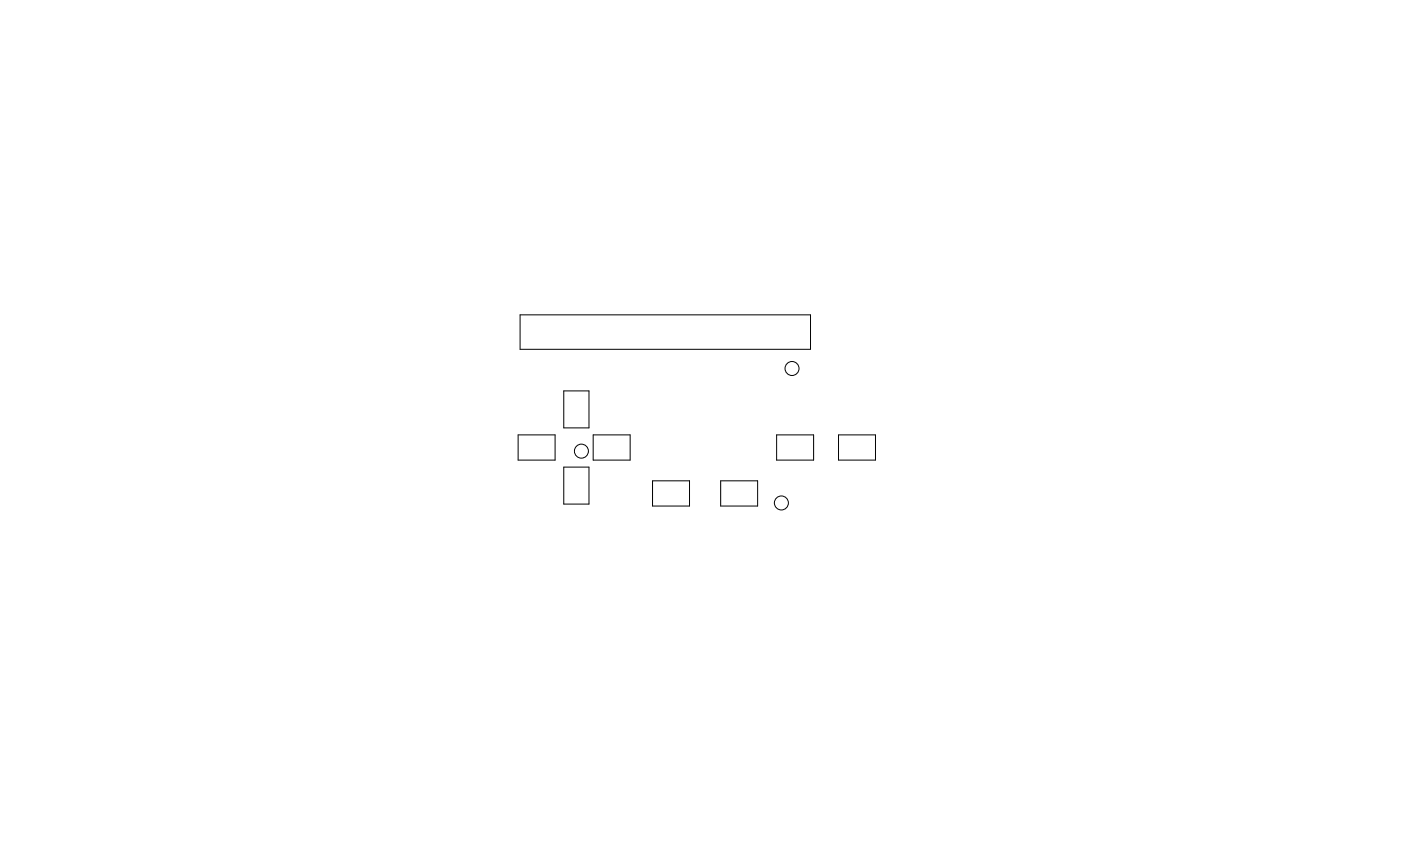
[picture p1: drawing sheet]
<svg xmlns="http://www.w3.org/2000/svg" width="250mm" height="150mm" viewBox="0 0 250 150" stroke-linecap="round" stroke-linejoin="round" font-family="sans-serif">
<g fill="none" stroke="#000" stroke-width=".18">
<path d="M92.8 56.2h51.9v6.1h-51.9zM92.5 77.6h6.6v4.5h-6.6zM100.7 69.8h4.4v6.6h-4.4zM105.9 77.6h6.6v4.5h-6.6zM138.6 77.6h6.6v4.5h-6.6zM149.7 77.6h6.6v4.5h-6.6zM100.7 83.4h4.4v6.6h-4.4zM116.5 85.8h6.6v4.5h-6.6zM128.7 85.8h6.6v4.5h-6.6z"/>
<circle cx="141.4" cy="65.8" r="1.25"/>
<circle cx="103.8" cy="80.5" r="1.25"/>
<circle cx="139.5" cy="89.8" r="1.25"/>
</g>
</svg>
